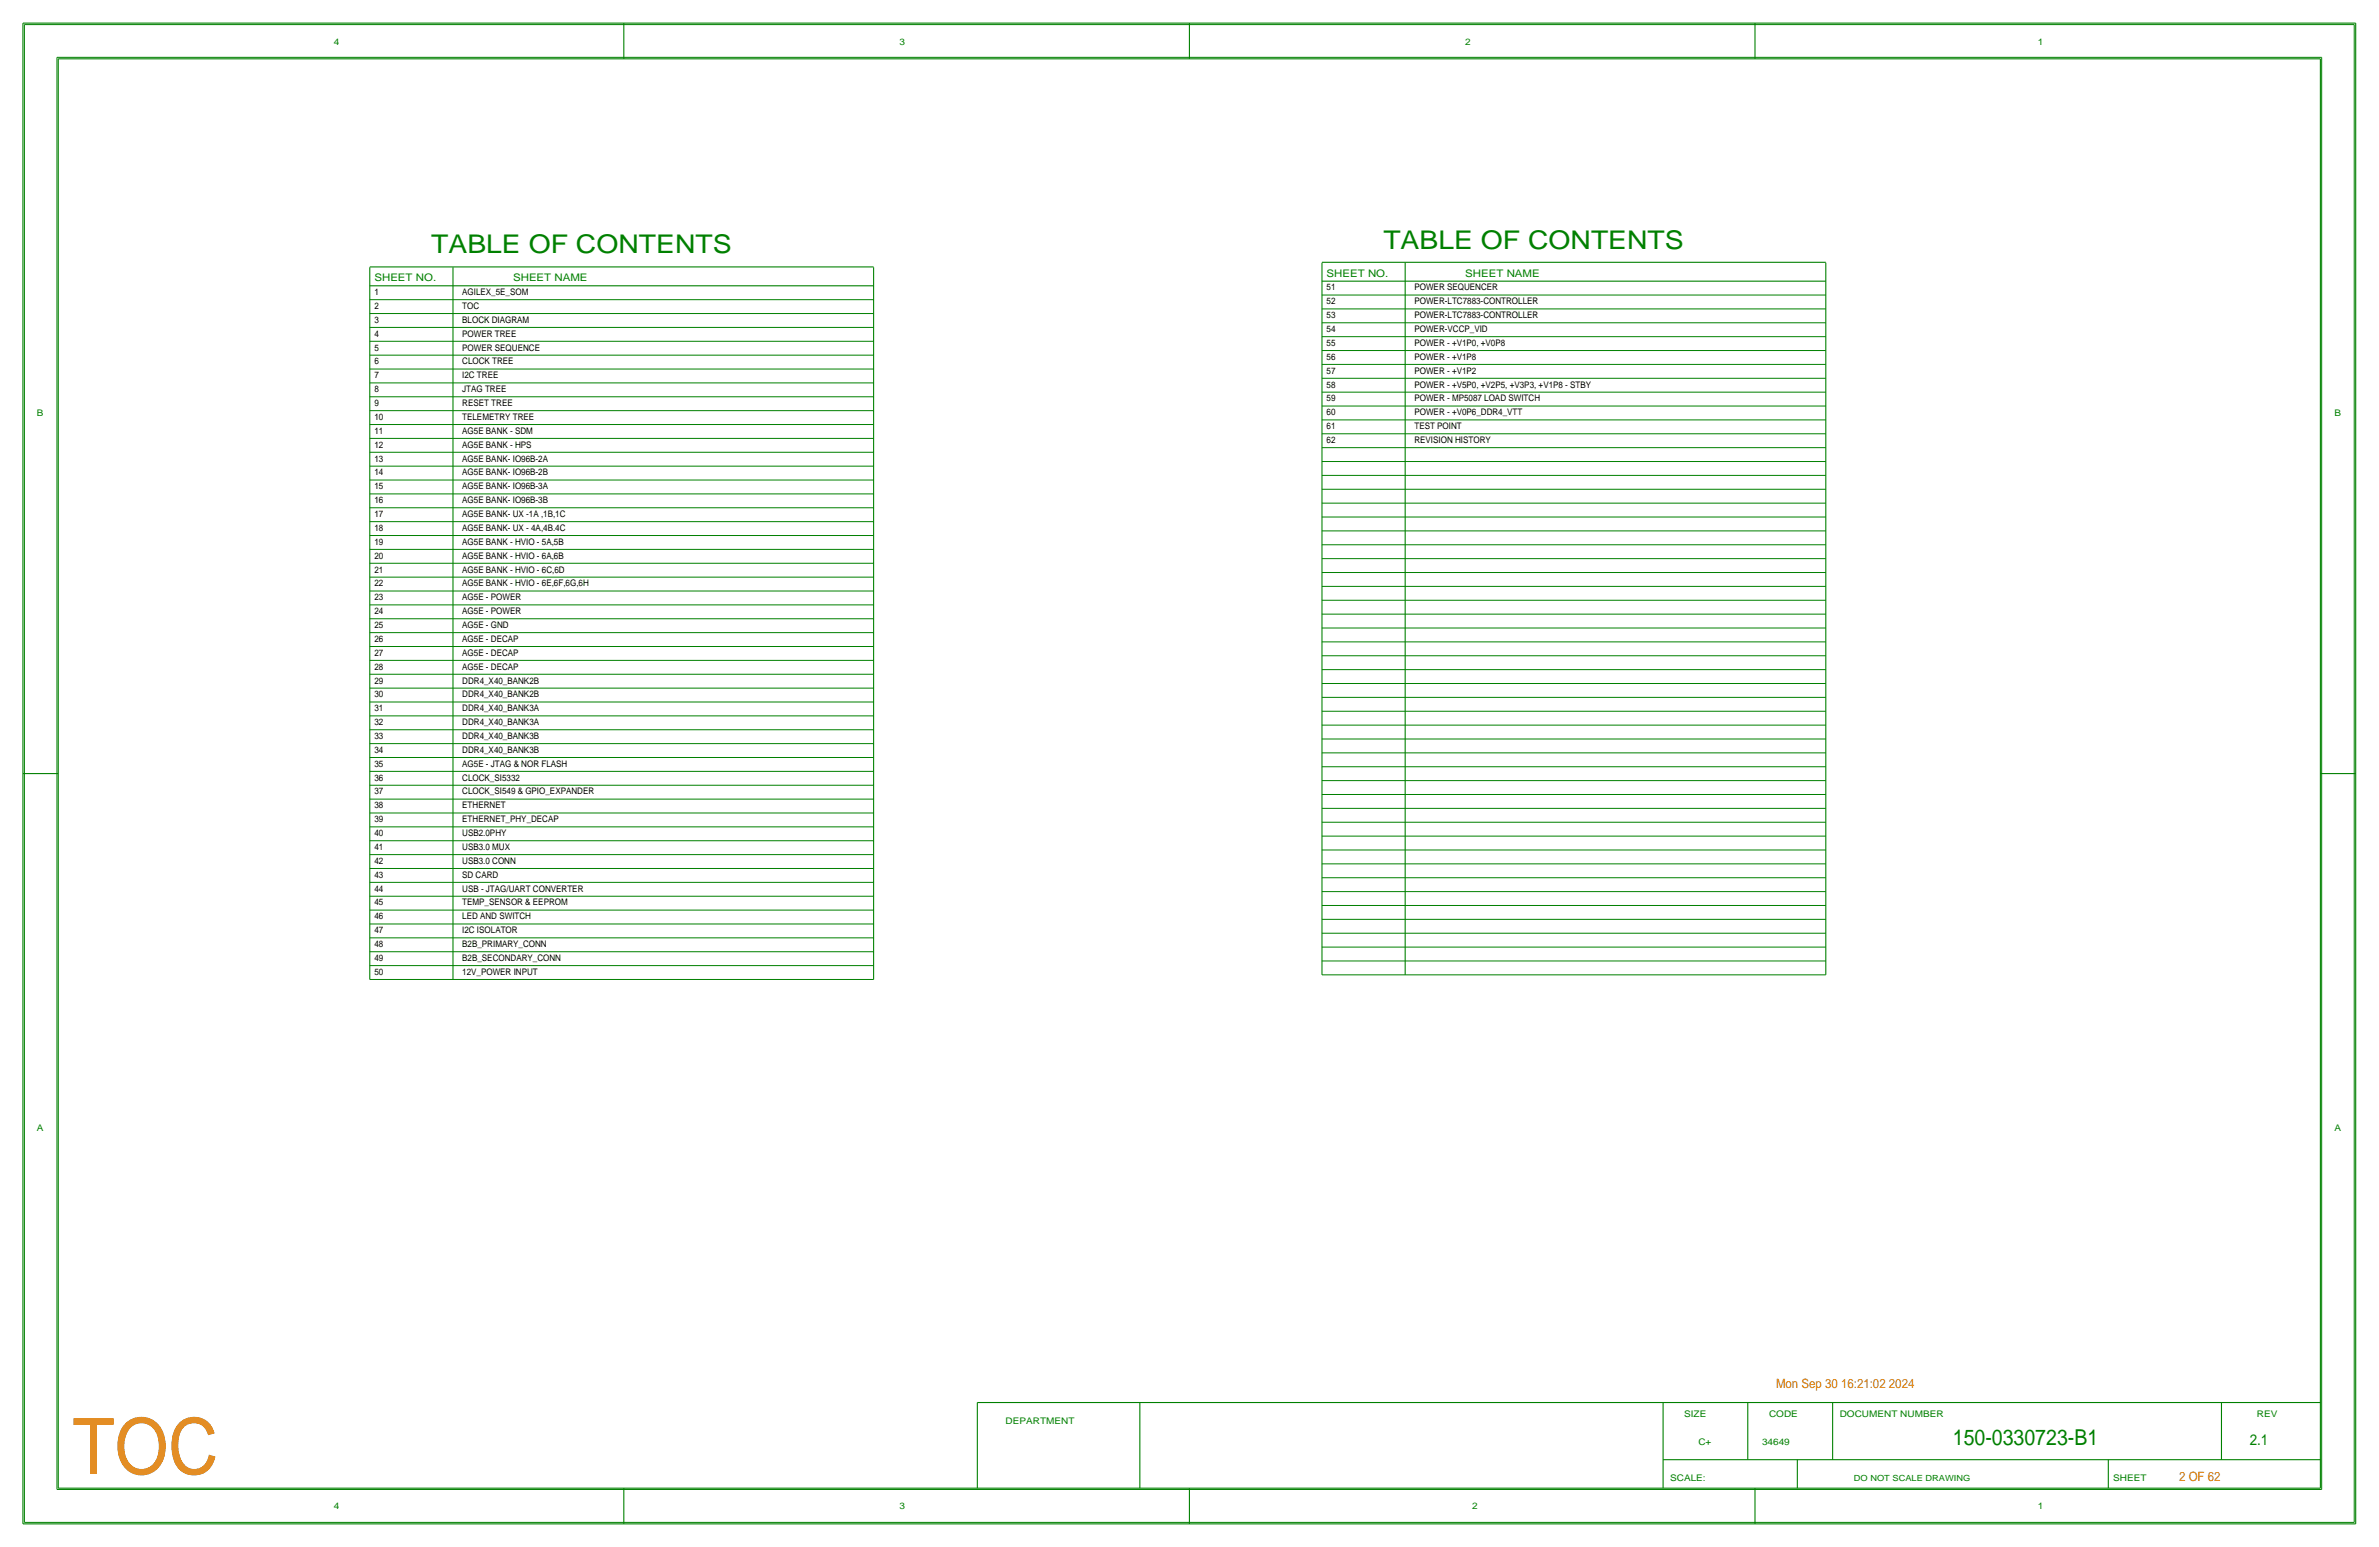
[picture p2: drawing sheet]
<svg xmlns="http://www.w3.org/2000/svg" width="654mm" height="425mm" viewBox="0 0 654 425" stroke-linecap="round" stroke-linejoin="round" font-family="sans-serif">
<defs><g id="words">
<text font-size="21.3" x="19.9" y="404.8">TOC</text>
<g font-size="7.1">
<text x="118.5" y="69.5">TABLE OF CONTENTS</text>
<text x="380.1" y="68.3">TABLE OF CONTENTS</text>
</g>
<text font-size="6" x="536.5" y="397">150-0330723-B1</text>
<text font-size="4.1" x="618.1" y="397">2.1</text>
<g font-size="3.5">
<text x="488" y="381.3">Mon Sep 30 16:21:02 2024</text>
<text x="598.7" y="406.8">2 OF 62</text>
</g>
<g font-size="2.9">
<text x="102.9" y="77.2">SHEET NO.</text>
<text x="141" y="77.2">SHEET NAME</text>
<text x="364.5" y="75.9">SHEET NO.</text>
<text x="402.6" y="75.9">SHEET NAME</text>
</g>
<text font-size="2.5" fill="#008000" x="91.7" y="12.2">4</text>
<g font-size="2.5">
<text x="247.1" y="12.2">3</text>
<text x="402.5" y="12.2">2</text>
<text x="559.9" y="12.2">1</text>
<text x="102.9" y="81">1</text>
<text x="127" y="81">AGILEX_5E_SOM</text>
<text x="364.5" y="79.8">51</text>
<text x="364.5" y="83.6">52</text>
<text x="388.6" y="83.6">POWER-LTC7883-CONTROLLER</text>
<text x="388.6" y="79.8">POWER SEQUENCER</text>
<text x="102.9" y="88.6">3</text>
<text x="102.9" y="84.8">2</text>
<text x="127" y="84.8">TOC</text>
<text x="127" y="88.6">BLOCK DIAGRAM</text>
<text x="364.5" y="87.4">53</text>
<text x="388.6" y="87.4">POWER-LTC7883-CONTROLLER</text>
<text x="102.9" y="92.5">4</text>
<text x="127" y="92.5">POWER TREE</text>
<text x="364.5" y="95">55</text>
<text x="364.5" y="91.2">54</text>
<text x="388.6" y="91.2">POWER-VCCP_VID</text>
<text x="388.6" y="95">POWER - +V1P0, +V0P8</text>
<text x="102.9" y="96.3">5</text>
<text x="102.9" y="100.1">6</text>
<text x="127" y="100.1">CLOCK TREE</text>
<text x="127" y="96.3">POWER SEQUENCE</text>
<text x="364.5" y="98.8">56</text>
<text x="388.6" y="98.8">POWER - +V1P8</text>
<text x="102.9" y="103.9">7</text>
<text x="102.9" y="107.7">8</text>
<text x="127" y="107.7">JTAG TREE</text>
<text x="127" y="103.9">I2C TREE</text>
<text x="364.5" y="106.4">58</text>
<text x="364.5" y="102.6">57</text>
<text x="388.6" y="102.6">POWER - +V1P2</text>
<text x="388.6" y="106.4">POWER - +V5P0, +V2P5, +V3P3, +V1P8 - STBY</text>
<text x="102.9" y="111.5">9</text>
<text x="127" y="111.5">RESET TREE</text>
<text x="364.5" y="110.2">59</text>
<text x="388.6" y="110.2">POWER - MP5087 LOAD SWITCH</text>
<text x="10.2" y="114.3">B</text>
<text x="102.9" y="119.1">11</text>
<text x="102.9" y="115.3">10</text>
<text x="127" y="119.1">AG5E BANK - SDM</text>
<text x="127" y="115.3">TELEMETRY TREE</text>
<text x="364.5" y="117.9">61</text>
<text x="364.5" y="114">60</text>
<text x="388.6" y="117.9">TEST POINT</text>
<text x="388.6" y="114">POWER - +V0P6_DDR4_VTT</text>
<text x="641.4" y="114.3">B</text>
<text x="102.9" y="122.9">12</text>
<text x="127" y="122.9">AG5E BANK - HPS</text>
<text x="364.5" y="121.7">62</text>
<text x="388.6" y="121.7">REVISION HISTORY</text>
<text x="102.9" y="126.7">13</text>
<text x="102.9" y="130.6">14</text>
<text x="127" y="126.7">AG5E BANK- IO96B-2A</text>
<text x="127" y="130.6">AG5E BANK- IO96B-2B</text>
<text x="102.9" y="134.4">15</text>
<text x="127" y="134.4">AG5E BANK- IO96B-3A</text>
<text x="102.9" y="142">17</text>
<text x="102.9" y="138.2">16</text>
<text x="127" y="142">AG5E BANK- UX -1A ,1B,1C</text>
<text x="127" y="138.2">AG5E BANK- IO96B-3B</text>
<text x="102.9" y="149.6">19</text>
<text x="102.9" y="145.8">18</text>
<text x="127" y="149.6">AG5E BANK - HVIO - 5A,5B</text>
<text x="127" y="145.8">AG5E BANK- UX - 4A,4B.4C</text>
<text x="102.9" y="153.4">20</text>
<text x="127" y="153.4">AG5E BANK - HVIO - 6A,6B</text>
<text x="102.9" y="161">22</text>
<text x="102.9" y="157.2">21</text>
<text x="127" y="161">AG5E BANK - HVIO - 6E,6F,6G,6H</text>
<text x="127" y="157.2">AG5E BANK - HVIO - 6C,6D</text>
<text x="102.9" y="164.8">23</text>
<text x="127" y="164.8">AG5E - POWER</text>
<text x="102.9" y="172.5">25</text>
<text x="102.9" y="168.7">24</text>
<text x="127" y="168.7">AG5E - POWER</text>
<text x="127" y="172.5">AG5E - GND</text>
<text x="102.9" y="176.3">26</text>
<text x="127" y="176.3">AG5E - DECAP</text>
<text x="102.9" y="183.9">28</text>
<text x="102.9" y="180.1">27</text>
<text x="127" y="183.9">AG5E - DECAP</text>
<text x="127" y="180.1">AG5E - DECAP</text>
<text x="102.9" y="191.5">30</text>
<text x="102.9" y="187.7">29</text>
<text x="127" y="191.5">DDR4_X40_BANK2B</text>
<text x="127" y="187.7">DDR4_X40_BANK2B</text>
<text x="102.9" y="195.3">31</text>
<text x="127" y="195.3">DDR4_X40_BANK3A</text>
<text x="102.9" y="199.1">32</text>
<text x="102.9" y="202.9">33</text>
<text x="127" y="202.9">DDR4_X40_BANK3B</text>
<text x="127" y="199.1">DDR4_X40_BANK3A</text>
<text x="102.9" y="206.8">34</text>
<text x="127" y="206.8">DDR4_X40_BANK3B</text>
<text x="102.9" y="210.6">35</text>
<text x="102.9" y="214.4">36</text>
<text x="127" y="214.4">CLOCK_SI5332</text>
<text x="127" y="210.6">AG5E - JTAG &amp; NOR FLASH</text>
<text x="102.9" y="222">38</text>
<text x="102.9" y="218.2">37</text>
<text x="127" y="222">ETHERNET</text>
<text x="127" y="218.2">CLOCK_SI549 &amp; GPIO_EXPANDER</text>
<text x="102.9" y="225.8">39</text>
<text x="127" y="225.8">ETHERNET_PHY_DECAP</text>
<text x="102.9" y="233.4">41</text>
<text x="102.9" y="229.6">40</text>
<text x="127" y="233.4">USB3.0 MUX</text>
<text x="127" y="229.6">USB2.0PHY</text>
<text x="102.9" y="237.2">42</text>
<text x="127" y="237.2">USB3.0 CONN</text>
<text x="102.9" y="244.9">44</text>
<text x="102.9" y="241">43</text>
<text x="127" y="241">SD CARD</text>
<text x="127" y="244.9">USB - JTAG/UART CONVERTER</text>
<text x="102.9" y="248.7">45</text>
<text x="127" y="248.7">TEMP_SENSOR &amp; EEPROM</text>
<text x="102.9" y="252.5">46</text>
<text x="102.9" y="256.3">47</text>
<text x="127" y="252.5">LED AND SWITCH</text>
<text x="127" y="256.3">I2C ISOLATOR</text>
<text x="102.9" y="263.9">49</text>
<text x="102.9" y="260.1">48</text>
<text x="127" y="263.9">B2B_SECONDARY_CONN</text>
<text x="127" y="260.1">B2B_PRIMARY_CONN</text>
<text x="102.9" y="267.7">50</text>
<text x="127" y="267.7">12V_POWER INPUT</text>
<text x="10.2" y="310.6">A</text>
<text x="641.4" y="310.6">A</text>
<text x="462.7" y="389.1">SIZE</text>
<text x="486.1" y="389.1">CODE</text>
<text x="505.5" y="389.1">DOCUMENT NUMBER</text>
<text x="620.1" y="389.1">REV</text>
<text x="276.3" y="391.1">DEPARTMENT</text>
<text x="466.6" y="397">C+</text>
<text x="484.1" y="397">34649</text>
<text x="458.9" y="406.8">SCALE:</text>
<text x="580.6" y="406.8">SHEET</text>
<text x="91.7" y="414.5">4</text>
<text x="247.1" y="414.5">3</text>
<text x="404.5" y="414.5">2</text>
<text x="559.9" y="414.5">1</text>
</g>
<text font-size="2.3" x="509.4" y="406.8">DO NOT SCALE DRAWING</text>
</g></defs>
<!-- layer: Print Layer -->
<g fill="none" stroke="#000" stroke-width=".3">
<path d="M6.3 6.3h640.9zM6.3 6.3v412.2zM16 16.2h621.5zM16 16.2v392.5zM171.4 6.3v9.9zM326.8 6.3v9.9zM482.2 6.3v9.9zM637.5 16.2v392.5zM647.2 6.3v412.2zM101.6 78.5h138.4zM101.6 73.4v195.6zM101.6 73.3h138.4z"/>
<path d="M124.5 73.4v195.6zM240 73.4v195.6zM363.2 77.2h138.4zM363.2 72.1v195.6zM363.2 72h138.4zM386.1 72.1v195.6zM501.6 72.1v195.6zM6.3 212.4h9.7zM637.5 212.4h9.7zM268.5 385.2v23.5zM268.5 385.2h369zM313.2 385.2v23.5z"/>
<path d="M456.9 385.2v23.5zM480.2 385.2v15.7zM503.5 385.2v15.7zM610.4 385.2v15.7zM6.3 418.5h640.9zM16 408.7h621.5zM171.4 408.7v9.8zM326.8 408.7v9.8zM456.9 400.9h180.6zM482.2 408.7v9.8zM493.8 400.9v7.8zM579.3 400.9v7.8z"/>
</g>
<g fill="none" stroke="#000" stroke-width=".27">
<path d="M6.7 6.8h640.1zM6.7 6.8v411.3zM15.6 15.7h622.3zM15.6 15.7v393.3zM637.9 15.7v393.3zM646.8 6.8v411.3zM101.6 82.3h138.4zM101.6 86.1h138.4zM101.6 89.9h138.4zM101.6 93.7h138.4zM101.6 97.5h138.4zM363.2 81h138.4z"/>
<path d="M363.2 84.8h138.4zM363.2 88.6h138.4zM363.2 92.5h138.4zM363.2 96.3h138.4zM101.6 109h138.4zM101.6 112.8h138.4zM101.6 116.6h138.4zM101.6 105.2h138.4zM101.6 101.3h138.4zM363.2 107.7h138.4zM363.2 111.5h138.4zM363.2 119.1h138.4z"/>
<path d="M363.2 115.3h138.4zM363.2 103.9h138.4zM363.2 100.1h138.4zM101.6 124.2h138.4zM101.6 120.4h138.4zM101.6 128h138.4zM101.6 131.8h138.4zM101.6 139.4h138.4zM101.6 135.6h138.4zM363.2 122.9h138.4zM363.2 126.7h138.4zM363.2 130.6h138.4z"/>
<path d="M363.2 138.2h138.4zM363.2 134.4h138.4zM101.6 143.3h138.4zM101.6 154.7h138.4zM101.6 158.5h138.4zM101.6 147.1h138.4zM101.6 150.9h138.4zM363.2 142h138.4zM363.2 153.4h138.4zM363.2 157.2h138.4zM363.2 145.8h138.4zM363.2 149.6h138.4z"/>
<path d="M101.6 162.3h138.4zM101.6 173.7h138.4zM101.6 177.5h138.4zM101.6 169.9h138.4zM101.6 166.1h138.4zM363.2 161h138.4zM363.2 172.5h138.4zM363.2 176.3h138.4zM363.2 168.7h138.4zM363.2 164.8h138.4zM101.6 196.6h138.4zM101.6 192.8h138.4z"/>
<path d="M101.6 189h138.4zM101.6 185.2h138.4zM101.6 181.4h138.4zM363.2 199.1h138.4zM363.2 195.3h138.4zM363.2 191.5h138.4zM363.2 187.7h138.4zM363.2 183.9h138.4zM363.2 180.1h138.4zM101.6 208h138.4zM101.6 219.5h138.4zM101.6 215.6h138.4z"/>
<path d="M101.6 211.8h138.4zM101.6 204.2h138.4zM101.6 200.4h138.4zM363.2 206.8h138.4zM363.2 218.2h138.4zM363.2 214.4h138.4zM363.2 210.6h138.4zM363.2 202.9h138.4zM101.6 230.9h138.4zM101.6 227.1h138.4zM101.6 238.5h138.4zM101.6 223.3h138.4z"/>
<path d="M101.6 234.7h138.4zM363.2 229.6h138.4zM363.2 225.8h138.4zM363.2 237.2h138.4zM363.2 222h138.4zM363.2 233.4h138.4zM101.6 242.3h138.4zM101.6 257.6h138.4zM101.6 253.7h138.4zM101.6 249.9h138.4zM101.6 246.1h138.4zM363.2 241h138.4z"/>
<path d="M363.2 256.3h138.4zM363.2 252.5h138.4zM363.2 248.7h138.4zM363.2 244.9h138.4zM101.6 265.2h138.4zM101.6 261.4h138.4zM101.6 269h138.4zM363.2 263.9h138.4zM363.2 260.1h138.4zM363.2 267.7h138.4zM6.7 418.1h640.1zM15.6 409h622.3z"/>
</g>
<!-- layer: Page Border and Title Block -->
<g fill="none" stroke="#008000" stroke-width=".3">
<path d="M6.3 6.3h640.9zM6.3 6.3v412.2zM16 16.2h621.5zM16 16.2v392.5zM171.4 6.3v9.9zM326.8 6.3v9.9zM482.2 6.3v9.9zM637.5 16.2v392.5zM647.2 6.3v412.2zM101.6 78.5h138.4zM101.6 73.4v195.6zM101.6 73.3h138.4z"/>
<path d="M124.5 73.4v195.6zM240 73.4v195.6zM363.2 77.2h138.4zM363.2 72.1v195.6zM363.2 72h138.4zM386.1 72.1v195.6zM501.6 72.1v195.6zM6.3 212.4h9.7zM637.5 212.4h9.7zM268.5 385.2v23.5zM268.5 385.2h369zM313.2 385.2v23.5z"/>
<path d="M456.9 385.2v23.5zM480.2 385.2v15.7zM503.5 385.2v15.7zM610.4 385.2v15.7zM6.3 418.5h640.9zM16 408.7h621.5zM171.4 408.7v9.8zM326.8 408.7v9.8zM456.9 400.9h180.6zM482.2 408.7v9.8zM493.8 400.9v7.8zM579.3 400.9v7.8z"/>
</g>
<g fill="none" stroke="#008000" stroke-width=".27">
<path d="M6.7 6.8h640.1zM6.7 6.8v411.3zM15.6 15.7h622.3zM15.6 15.7v393.3zM637.9 15.7v393.3zM646.8 6.8v411.3zM101.6 82.3h138.4zM101.6 86.1h138.4zM101.6 89.9h138.4zM101.6 93.7h138.4zM101.6 97.5h138.4zM363.2 81h138.4z"/>
<path d="M363.2 84.8h138.4zM363.2 88.6h138.4zM363.2 92.5h138.4zM363.2 96.3h138.4zM101.6 109h138.4zM101.6 112.8h138.4zM101.6 116.6h138.4zM101.6 105.2h138.4zM101.6 101.3h138.4zM363.2 107.7h138.4zM363.2 111.5h138.4zM363.2 119.1h138.4z"/>
<path d="M363.2 115.3h138.4zM363.2 103.9h138.4zM363.2 100.1h138.4zM101.6 124.2h138.4zM101.6 120.4h138.4zM101.6 128h138.4zM101.6 131.8h138.4zM101.6 139.4h138.4zM101.6 135.6h138.4zM363.2 122.9h138.4zM363.2 126.7h138.4zM363.2 130.6h138.4z"/>
<path d="M363.2 138.2h138.4zM363.2 134.4h138.4zM101.6 143.3h138.4zM101.6 154.7h138.4zM101.6 158.5h138.4zM101.6 147.1h138.4zM101.6 150.9h138.4zM363.2 142h138.4zM363.2 153.4h138.4zM363.2 157.2h138.4zM363.2 145.8h138.4zM363.2 149.6h138.4z"/>
<path d="M101.6 162.3h138.4zM101.6 173.7h138.4zM101.6 177.5h138.4zM101.6 169.9h138.4zM101.6 166.1h138.4zM363.2 161h138.4zM363.2 172.5h138.4zM363.2 176.3h138.4zM363.2 168.7h138.4zM363.2 164.8h138.4zM101.6 196.6h138.4zM101.6 192.8h138.4z"/>
<path d="M101.6 189h138.4zM101.6 185.2h138.4zM101.6 181.4h138.4zM363.2 199.1h138.4zM363.2 195.3h138.4zM363.2 191.5h138.4zM363.2 187.7h138.4zM363.2 183.9h138.4zM363.2 180.1h138.4zM101.6 208h138.4zM101.6 219.5h138.4zM101.6 215.6h138.4z"/>
<path d="M101.6 211.8h138.4zM101.6 204.2h138.4zM101.6 200.4h138.4zM363.2 206.8h138.4zM363.2 218.2h138.4zM363.2 214.4h138.4zM363.2 210.6h138.4zM363.2 202.9h138.4zM101.6 230.9h138.4zM101.6 227.1h138.4zM101.6 238.5h138.4zM101.6 223.3h138.4z"/>
<path d="M101.6 234.7h138.4zM363.2 229.6h138.4zM363.2 225.8h138.4zM363.2 237.2h138.4zM363.2 222h138.4zM363.2 233.4h138.4zM101.6 242.3h138.4zM101.6 257.6h138.4zM101.6 253.7h138.4zM101.6 249.9h138.4zM101.6 246.1h138.4zM363.2 241h138.4z"/>
<path d="M363.2 256.3h138.4zM363.2 252.5h138.4zM363.2 248.7h138.4zM363.2 244.9h138.4zM101.6 265.2h138.4zM101.6 261.4h138.4zM101.6 269h138.4zM363.2 263.9h138.4zM363.2 260.1h138.4zM363.2 267.7h138.4zM6.7 418.1h640.1zM15.6 409h622.3z"/>
</g>
<use href="#words"/>
</svg>
